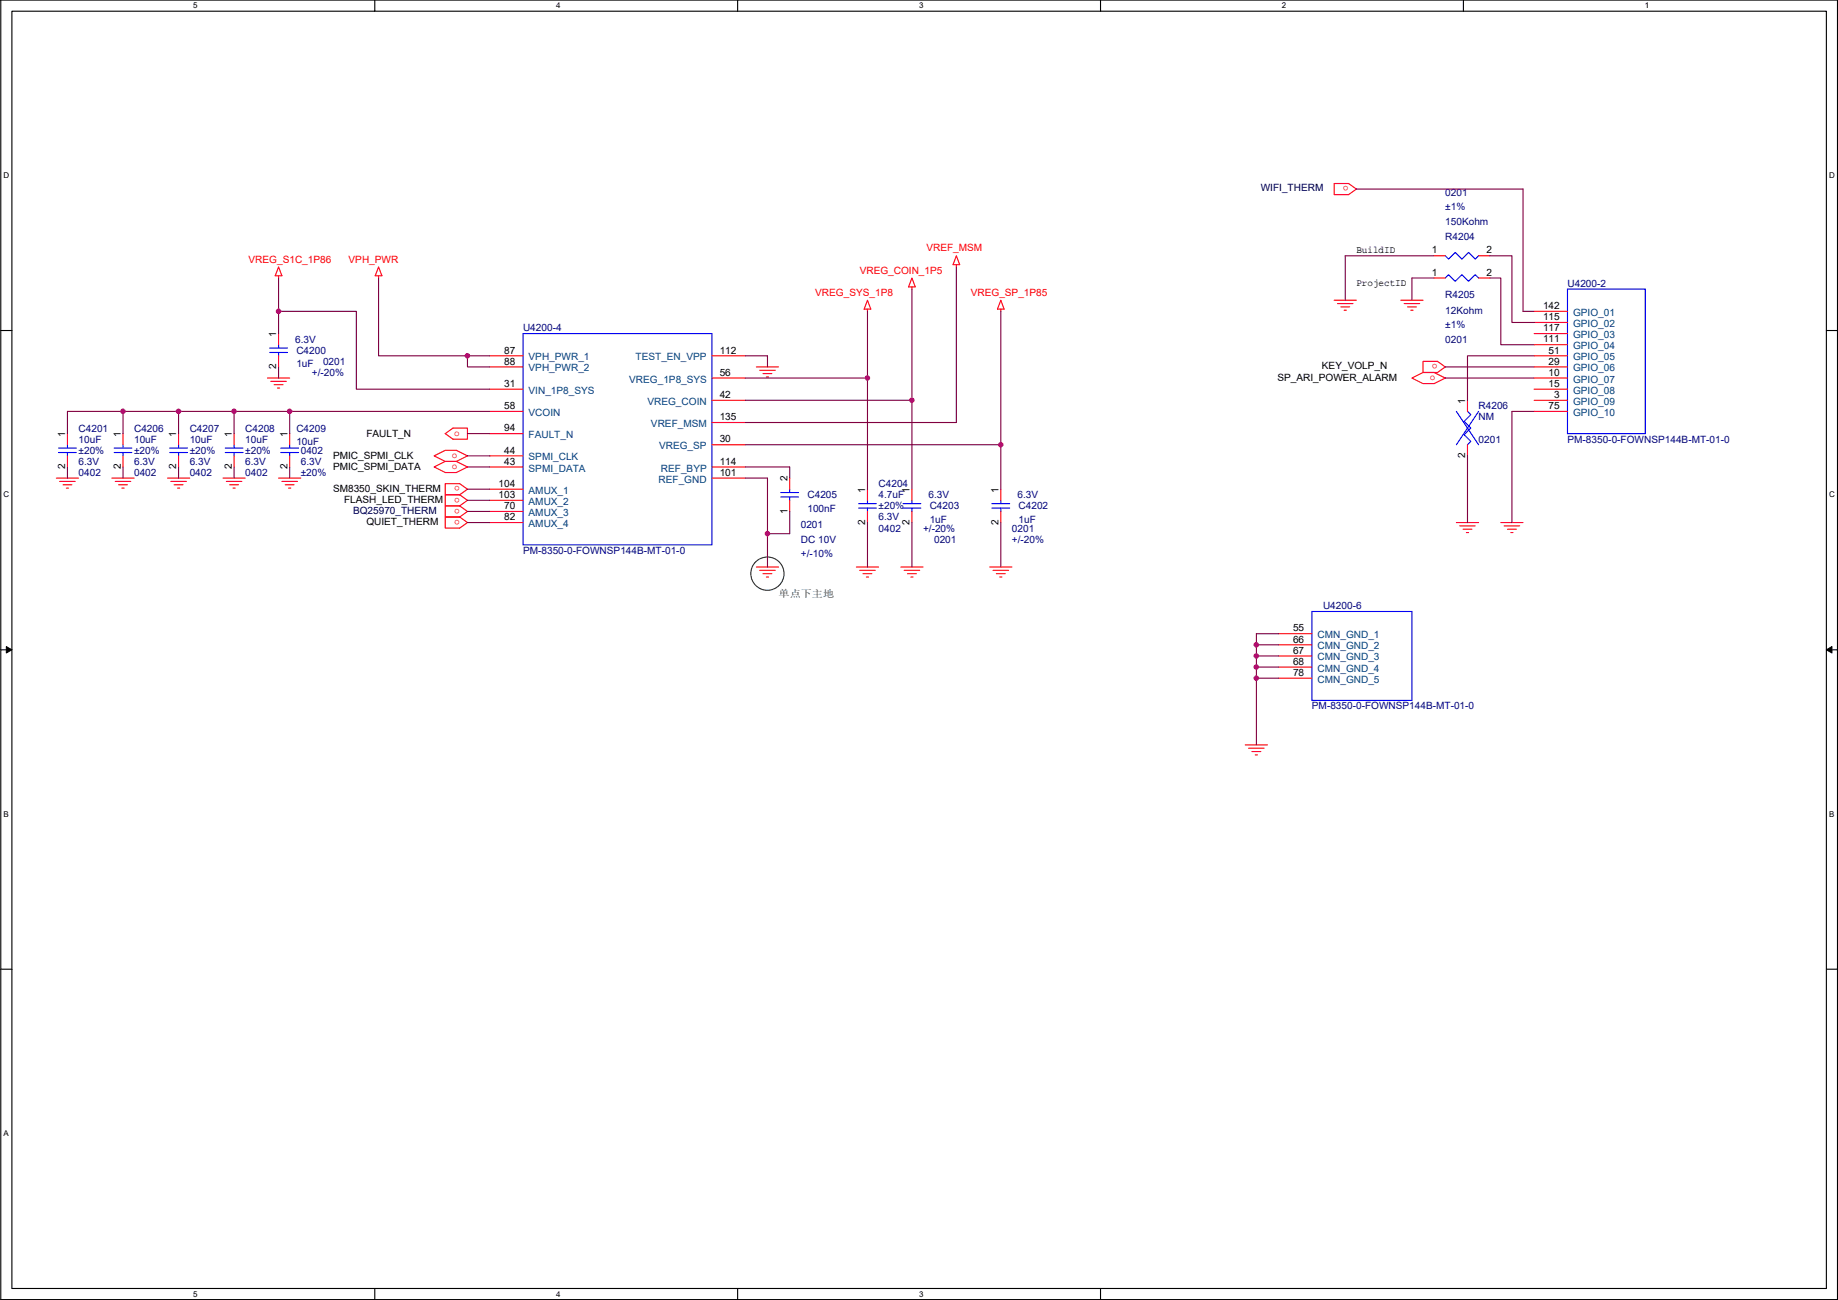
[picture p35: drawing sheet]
<svg xmlns="http://www.w3.org/2000/svg" width="420mm" height="297mm" viewBox="0 0 420 297" stroke-linecap="round" stroke-linejoin="round" font-family="sans-serif">
<defs><g id="words">
<g font-size="2.3" fill="#000040">
<text x="288.2" y="43.7">WIFI_THERM</text>
<text x="80.7" y="117.4">BQ25970_THERM</text>
</g>
<g font-size="2.3" fill="#f00">
<text x="308.3" y="42.6" transform="rotate(180 308.3 42.6)">o</text>
<text x="56.8" y="60">VREG_S1C_1P86</text>
<text x="79.7" y="60">VPH_PWR</text>
<text x="211.8" y="57.4">VREF_MSM</text>
<text x="196.5" y="62.5">VREG_COIN_1P5</text>
<text x="186.4" y="67.6">VREG_SYS_1P8</text>
<text x="221.9" y="67.6">VREG_SP_1P85</text>
<text x="328.6" y="83.2" transform="rotate(180 328.6 83.2)">o</text>
<text x="326.8" y="86.9">o</text>
<text x="103.8" y="99.6">o</text>
<text x="103.3" y="104.7">o</text>
<text x="103.3" y="107.3">o</text>
<text x="105.1" y="111.1" transform="rotate(180 105.1 111.1)">o</text>
<text x="105.1" y="113.7" transform="rotate(180 105.1 113.7)">o</text>
<text x="105.1" y="118.8" transform="rotate(180 105.1 118.8)">o</text>
<text x="105.1" y="116.2" transform="rotate(180 105.1 116.2)">o</text>
</g>
<g font-size="2.3" fill="#000080">
<text x="330.4" y="44.7">0201</text>
<text x="330.4" y="51.3">150Kohm</text>
<text x="330.4" y="48">±1%</text>
<text x="330.4" y="54.9">R4204</text>
<text x="358.3" y="65.6">U4200-2</text>
<text x="330.4" y="68.1">R4205</text>
<text x="330.4" y="71.7">12Kohm</text>
<text x="119.6" y="75.7">U4200-4</text>
<text x="330.4" y="75">±1%</text>
<text x="67.5" y="78.3">6.3V</text>
<text x="67.7" y="80.8">C4200</text>
<text x="67.7" y="83.9">1uF</text>
<text x="73.8" y="83.4">0201</text>
<text x="330.4" y="78.3">0201</text>
<text x="71.3" y="85.9">+/-20%</text>
<text x="338" y="93.5">R4206</text>
<text x="18" y="98.6">C4201</text>
<text x="18" y="101.1">10uF</text>
<text x="30.7" y="98.6">C4206</text>
<text x="30.7" y="101.1">10uF</text>
<text x="43.4" y="98.6">C4207</text>
<text x="43.4" y="101.1">10uF</text>
<text x="56.1" y="98.6">C4208</text>
<text x="56.1" y="101.1">10uF</text>
<text x="67.7" y="98.6">C4209</text>
<text x="67.7" y="101.6">10uF</text>
<text x="338" y="96.1">NM</text>
<text x="338" y="101.1">0201</text>
<text x="358.3" y="101.1">PM-8350-0-FOWNSP144B-MT-01-0</text>
<text x="18" y="106.2">6.3V</text>
<text x="18" y="103.7">±20%</text>
<text x="30.7" y="106.2">6.3V</text>
<text x="30.7" y="103.7">±20%</text>
<text x="43.4" y="106.2">6.3V</text>
<text x="43.4" y="103.7">±20%</text>
<text x="56.1" y="106.2">6.3V</text>
<text x="56.1" y="103.7">±20%</text>
<text x="68.8" y="103.7">0402</text>
<text x="68.8" y="106.2">6.3V</text>
<text x="18" y="108.8">0402</text>
<text x="30.7" y="108.8">0402</text>
<text x="43.4" y="108.8">0402</text>
<text x="56.1" y="108.8">0402</text>
<text x="68.8" y="108.8">±20%</text>
<text x="184.6" y="113.8">C4205</text>
<text x="200.8" y="111.3">C4204</text>
<text x="200.8" y="113.8">4.7uF</text>
<text x="212.3" y="113.8">6.3V</text>
<text x="232.6" y="113.8">6.3V</text>
<text x="184.6" y="116.9">100nF</text>
<text x="200.8" y="118.9">6.3V</text>
<text x="200.8" y="116.4">±20%</text>
<text x="212.5" y="116.4">C4203</text>
<text x="212.5" y="119.4">1uF</text>
<text x="232.8" y="116.4">C4202</text>
<text x="232.8" y="119.4">1uF</text>
<text x="183.1" y="120.7">0201</text>
<text x="183.1" y="124">DC 10V</text>
<text x="200.8" y="121.5">0402</text>
<text x="211" y="121.5">+/-20%</text>
<text x="213.5" y="124">0201</text>
<text x="231.3" y="121.5">0201</text>
<text x="231.3" y="124">+/-20%</text>
<text x="119.6" y="126.5">PM-8350-0-FOWNSP144B-MT-01-0</text>
<text x="183.1" y="127.3">+/-10%</text>
<text x="302.4" y="139.2">U4200-6</text>
<text x="299.9" y="162.1">PM-8350-0-FOWNSP144B-MT-01-0</text>
</g>
<g font-size="2.3">
<text x="310.1" y="57.7">BuildID</text>
<text x="327.3" y="57.9">1</text>
<text x="339.8" y="57.9">2</text>
<text x="310.1" y="65.3">ProjectID</text>
<text x="327.3" y="63">1</text>
<text x="339.8" y="63">2</text>
<text x="352.7" y="70.6">142</text>
<text x="63.2" y="77" transform="rotate(-90 63.2 77)">1</text>
<text x="352.7" y="73.2">115</text>
<text x="352.7" y="75.7">117</text>
<text x="115.2" y="80.8">87</text>
<text x="115.2" y="83.3">88</text>
<text x="164.5" y="80.8">112</text>
<text x="352.7" y="78.2">111</text>
<text x="354" y="80.8">51</text>
<text x="354" y="83.3">29</text>
<text x="63.2" y="84.4" transform="rotate(-90 63.2 84.4)">2</text>
<text x="115.2" y="88.4">31</text>
<text x="164.5" y="85.9">56</text>
<text x="292" y="87.2">SP_ARI_POWER_ALARM</text>
<text x="302.2" y="84.4">KEY_VOLP_N</text>
<text x="354" y="85.9">10</text>
<text x="354" y="88.4">15</text>
<text x="115.2" y="93.5">58</text>
<text x="164.5" y="90.9">42</text>
<text x="334.9" y="92.2" transform="rotate(-90 334.9 92.2)">1</text>
<text x="354" y="93.5">75</text>
<text x="355.3" y="90.9">3</text>
<text x="14.9" y="99.8" transform="rotate(-90 14.9 99.8)">1</text>
<text x="27.6" y="99.8" transform="rotate(-90 27.6 99.8)">1</text>
<text x="40.3" y="99.8" transform="rotate(-90 40.3 99.8)">1</text>
<text x="53" y="99.8" transform="rotate(-90 53 99.8)">1</text>
<text x="65.7" y="99.8" transform="rotate(-90 65.7 99.8)">1</text>
<text x="83.7" y="99.9">FAULT_N</text>
<text x="115.2" y="98.6">94</text>
<text x="164.5" y="96">135</text>
<text x="164.5" y="101.1">30</text>
<text x="14.9" y="107.2" transform="rotate(-90 14.9 107.2)">2</text>
<text x="27.6" y="107.2" transform="rotate(-90 27.6 107.2)">2</text>
<text x="40.3" y="107.2" transform="rotate(-90 40.3 107.2)">2</text>
<text x="53" y="107.2" transform="rotate(-90 53 107.2)">2</text>
<text x="65.7" y="107.2" transform="rotate(-90 65.7 107.2)">2</text>
<text x="76.1" y="104.9">PMIC_SPMI_CLK</text>
<text x="76.1" y="107.5">PMIC_SPMI_DATA</text>
<text x="115.2" y="103.6">44</text>
<text x="115.2" y="106.2">43</text>
<text x="164.5" y="106.2">114</text>
<text x="334.9" y="104.7" transform="rotate(-90 334.9 104.7)">2</text>
<text x="76.1" y="112.3">SM8350_SKIN_THERM</text>
<text x="114" y="111.3">104</text>
<text x="114" y="113.8">103</text>
<text x="164.5" y="108.7">101</text>
<text x="180" y="110" transform="rotate(-90 180 110)">2</text>
<text x="197.8" y="112.5" transform="rotate(-90 197.8 112.5)">1</text>
<text x="207.9" y="112.5" transform="rotate(-90 207.9 112.5)">1</text>
<text x="228.2" y="112.5" transform="rotate(-90 228.2 112.5)">1</text>
<text x="78.7" y="114.9">FLASH_LED_THERM</text>
<text x="83.7" y="119.9">QUIET_THERM</text>
<text x="115.2" y="116.3">70</text>
<text x="115.2" y="118.9">82</text>
<text x="180" y="117.4" transform="rotate(-90 180 117.4)">1</text>
<text x="197.8" y="119.9" transform="rotate(-90 197.8 119.9)">2</text>
<text x="207.9" y="119.9" transform="rotate(-90 207.9 119.9)">2</text>
<text x="228.2" y="119.9" transform="rotate(-90 228.2 119.9)">2</text>
<text x="295.6" y="144.3">55</text>
<text x="295.6" y="146.8">66</text>
<text x="295.6" y="149.4">67</text>
<text x="295.6" y="151.9">68</text>
<text x="295.6" y="154.4">78</text>
</g>
<g font-size="2.3" fill="#004080">
<text x="359.6" y="72.2">GPIO_01</text>
<text x="359.6" y="74.7">GPIO_02</text>
<text x="359.6" y="77.3">GPIO_03</text>
<text x="120.8" y="82.3">VPH_PWR_1</text>
<text x="145.3" y="82.3">TEST_EN_VPP</text>
<text x="359.6" y="79.8">GPIO_04</text>
<text x="359.6" y="82.3">GPIO_05</text>
<text x="120.8" y="84.9">VPH_PWR_2</text>
<text x="120.8" y="90">VIN_1P8_SYS</text>
<text x="143.8" y="87.4">VREG_1P8_SYS</text>
<text x="359.6" y="84.9">GPIO_06</text>
<text x="359.6" y="87.4">GPIO_07</text>
<text x="359.6" y="90">GPIO_08</text>
<text x="120.8" y="95">VCOIN</text>
<text x="148" y="92.5">VREG_COIN</text>
<text x="359.6" y="92.5">GPIO_09</text>
<text x="359.6" y="95">GPIO_10</text>
<text x="120.8" y="100.1">FAULT_N</text>
<text x="148.8" y="97.6">VREF_MSM</text>
<text x="120.8" y="105.2">SPMI_CLK</text>
<text x="120.8" y="107.7">SPMI_DATA</text>
<text x="150.7" y="102.7">VREG_SP</text>
<text x="151.1" y="107.7">REF_BYP</text>
<text x="120.8" y="112.8">AMUX_1</text>
<text x="150.5" y="110.3">REF_GND</text>
<text x="120.8" y="115.4">AMUX_2</text>
<text x="120.8" y="117.9">AMUX_3</text>
<text x="120.8" y="120.4">AMUX_4</text>
<text x="301.2" y="145.8">CMN_GND_1</text>
<text x="301.2" y="148.4">CMN_GND_2</text>
<text x="301.2" y="150.9">CMN_GND_3</text>
<text x="301.2" y="153.5">CMN_GND_4</text>
<text x="301.2" y="156">CMN_GND_5</text>
</g>
<text font-size="2.3" fill="#008000" x="178" y="136.5">单点下主地</text>
<g font-size="1.8">
<text x="44.2" y="1.9">5</text>
<text x="127.1" y="1.9">4</text>
<text x="210.1" y="1.9">3</text>
<text x="293" y="1.9">2</text>
<text x="376" y="1.9">1</text>
<text x=".8" y="40.7">D</text>
<text x="418.1" y="40.7">D</text>
<text x=".8" y="113.6">C</text>
<text x="418.1" y="113.6">C</text>
<text x=".8" y="186.6">B</text>
<text x="418.1" y="186.6">B</text>
<text x=".8" y="259.5">A</text>
<text x="44.2" y="296.3">5</text>
<text x="127.1" y="296.3">4</text>
<text x="210.1" y="296.3">3</text>
</g>
</g></defs>
<path d="M.2 0h419.8v296.9h-419.8zM2.7 2.6h414.8v291.8h-414.8z" fill="none" stroke="#000" stroke-width=".25"/>
<g fill="#fff">
<path d="M44.2 .3h1v2h-1z"/>
<path d="M44.2 294.7h1v2h-1z"/>
</g>
<path d="M85.7 0v2.6M85.7 294.4v2.5" fill="none" stroke="#000" stroke-width=".25"/>
<g fill="#fff">
<path d="M127.1 .3h1v2h-1z"/>
<path d="M127.1 294.7h1v2h-1z"/>
</g>
<path d="M168.6 0v2.6M168.6 294.4v2.5" fill="none" stroke="#000" stroke-width=".25"/>
<g fill="#fff">
<path d="M210.1 .3h1v2h-1z"/>
<path d="M210.1 294.7h1v2h-1z"/>
</g>
<path d="M251.6 0v2.6M251.6 294.4v2.5" fill="none" stroke="#000" stroke-width=".25"/>
<path d="M293 .3h1v2h-1z" fill="#fff"/>
<path d="M334.5 0v2.6" fill="none" stroke="#000" stroke-width=".25"/>
<g fill="#fff">
<path d="M376 .3h1v2h-1z"/>
<path d="M.8 39h1.3v2.1h-1.3z"/>
<path d="M418.1 39h1.3v2.1h-1.3z"/>
<path d="M.8 112h1.3v2h-1.3z"/>
<path d="M418.1 112h1.3v2h-1.3z"/>
</g>
<path d="M.2 75.5h2.5M417.5 75.5h2.5" fill="none" stroke="#000" stroke-width=".25"/>
<g fill="#fff">
<path d="M.8 185h1.2v2h-1.2z"/>
<path d="M418.1 185h1.2v2h-1.2z"/>
</g>
<path d="M.2 148.5h2.5M417.5 148.5h2.5" fill="none" stroke="#000" stroke-width=".25"/>
<path d="M1.4 147.7l1.3 .8-1.3 .7zM417.5 148.5l1.3-.8v1.5z" fill="#000" stroke="#000" stroke-width=".23"/>
<path d="M.8 257.9h1.2v2h-1.2z" fill="#fff"/>
<path d="M.2 221.4h2.5M417.5 221.4h2.5" fill="none" stroke="#000" stroke-width=".25"/>
<circle cx="175.4" cy="131.1" r="3.8" fill="none" stroke="#008000" stroke-width=".25"/>
<g fill="none" stroke="#f00" stroke-width=".25">
<path d="M218.6 58.4l.8 2.1h-1.5zM305 41.9h3.3l1.8 1.3-1.8 1.3h-3.3zM327.8 58.4h2.6M338 58.4h2.5M63.7 63v.5M63.7 76.2v2.6M63.7 61l.7 2h-1.5zM86.5 63v.5M86.5 61l.8 2h-1.5zM198.3 70.6v.5M198.3 68.6l.8 2h-1.6zM208.5 63.5l.7 2.1h-1.5z"/>
<path d="M208.5 65.6v.5M218.6 60.5v.5M228.8 70.6v.5M228.8 68.6l.7 2h-1.5zM305 68.6h5.1M305.7 69.4h3.6M306.5 70.1h2M307.3 70.9h.5M320.2 68.6h5.1M321 69.4h3.5M321.7 70.1h2.1M322.5 70.9h.5"/>
<path d="M327.8 63.5h2.6M338 63.5h2.5M350.7 71.1h7.6M350.7 73.7h7.6M350.7 76.2h7.6M350.7 78.8h7.6M15.4 99.1v2.5M28.1 99.1v2.5M40.8 99.1v2.5M53.5 99.1v2.5M61.1 86.4h5.1M61.9 87.1h3.6"/>
<path d="M62.7 87.9h2M63.4 88.7h.5M63.7 81.3v2.5M66.2 99.1v2.5M101.8 99.1l1.8-1.3h3.3v2.6h-3.3zM111.9 81.3h7.7M111.9 83.8h7.7M111.9 88.9h7.7M111.9 94h7.7M111.9 99.1h7.7M162.7 81.3h7.7M162.7 86.4h7.7"/>
<path d="M162.7 91.5h7.7M162.7 96.5h7.7M172.9 83.8h5.1M173.7 84.6h3.5M174.4 85.4h2.1M175.2 86.1h.5M322.8 86.4l2.5-1.3h2.5l2.6 1.3-2.6 1.3h-2.5zM325.3 82.6h3.3l1.8 1.2-1.8 1.3h-3.3zM335.5 91.5v2.5M350.7 81.3h7.6M350.7 83.8h7.6M350.7 86.4h7.6"/>
<path d="M350.7 88.9h7.6M350.7 91.5h7.6M350.7 94h7.6M12.9 109.2h5.1M13.6 110h3.6M14.4 110.8h2M15.2 111.5h.5M15.4 104.2v2.5M25.6 109.2h5.1M26.3 110h3.6M27.1 110.8h2M27.9 111.5h.5"/>
<path d="M28.1 104.2v2.5M38.3 109.2h5.1M39 110h3.6M39.8 110.8h2M40.6 111.5h.5M40.8 104.2v2.5M51 109.2h5.1M51.7 110h3.6M52.5 110.8h2M53.3 111.5h.5M53.5 104.2v2.5M63.7 109.2h5.1"/>
<path d="M64.4 110h3.6M65.2 110.8h2M66 111.5h.5M66.2 104.2v2.5M99.2 104.2l2.6-1.3h2.5l2.6 1.3-2.6 1.2h-2.5zM99.2 106.7l2.6-1.3h2.5l2.6 1.3-2.6 1.3h-2.5zM101.8 110.5h3.3l1.8 1.3-1.8 1.3h-3.3zM101.8 118.1h3.3l1.8 1.3-1.8 1.3h-3.3zM105.1 113.1l1.8 1.2-1.8 1.3M105.1 115.6l1.8 1.3-1.8 1.2M105.1 113.1h-3.3v2.5h3.3M105.1 115.6h-3.3v2.5h3.3"/>
<path d="M111.9 104.2h7.7M111.9 106.7h7.7M111.9 111.8h7.7M111.9 114.3h7.7M111.9 116.9h7.7M111.9 119.4h7.7M162.7 101.6h7.7M162.7 106.7h7.7M162.7 109.2h7.7M180.5 114.3v2.6M180.5 109.2v2.6M198.3 111.8v2.5"/>
<path d="M198.3 116.9v2.5M208.5 111.8v2.5M208.5 116.9v2.5M228.8 111.8v2.5M228.8 116.9v2.5M332.9 119.4h5.1M335.5 101.6v2.6M343.1 119.4h5.1M172.9 129.6h5.1M173.7 130.3h3.5M174.4 131.1h2.1M175.2 131.8h.5"/>
<path d="M195.8 129.6h5M196.5 130.3h3.6M197.3 131.1h2M198 131.8h.6M205.9 129.6h5.1M206.7 130.3h3.5M207.4 131.1h2.1M208.2 131.8h.5M226.2 129.6h5.1M227 130.3h3.6M227.8 131.1h2M228.5 131.8h.5"/>
<path d="M333.7 120.2h3.5M334.4 120.9h2.1M335.2 121.7h.5M343.8 120.2h3.6M344.6 120.9h2M345.4 121.7h.5M292.3 144.8h7.6M292.3 147.3h7.6M292.3 149.9h7.6M292.3 152.4h7.6M292.3 155h7.6M284.7 170.2h5"/>
<path d="M285.4 171h3.6M286.2 171.7h2M286.9 172.5h.6"/>
</g>
<g fill="none" stroke="#00f" stroke-width=".25">
<path d="M330.4 58.4l.7 .8 1.6-1.5 1.5 1.5 1.5-1.5 1.5 1.5 .8-.8M61.6 79.5h4.1M63.7 78.8v.7M119.6 76.2h43.1v48.3h-43.1zM330.4 63.5l.7-.7 1.6 1.5 1.5-1.5 1.5 1.5 1.5-1.5 .8 .7M358.3 66.1h17.8v33h-17.8zM61.6 80.5h4.1M63.7 80.5v.8M332.9 94l5.1 7.6M335.5 94l.7 .8-1.5 1.5 1.5 1.5-1.5 1.5 1.5 1.6-.7 .7M338 94l-5.1 7.6M13.4 102.4h4.1"/>
<path d="M13.4 103.4h4.1M15.4 101.6v.8M15.4 103.4v.8M26.1 102.4h4.1M26.1 103.4h4.1M28.1 101.6v.8M28.1 103.4v.8M38.8 102.4h4.1M38.8 103.4h4.1M40.8 101.6v.8M40.8 103.4v.8M51.5 102.4h4.1"/>
<path d="M51.5 103.4h4.1M53.5 101.6v.8M53.5 103.4v.8M64.2 102.4h4.1M64.2 103.4h4.1M66.2 101.6v.8M66.2 103.4v.8M178.5 113.6h4.1M178.5 112.5h4.1M180.5 113.6v.7M180.5 111.8v.7M196.3 115.1h4"/>
<path d="M196.3 116.1h4M198.3 114.3v.8M198.3 116.1v.8M206.4 115.1h4.1M206.4 116.1h4.1M208.5 114.3v.8M208.5 116.1v.8M226.7 115.1h4.1M226.7 116.1h4.1M228.8 114.3v.8M228.8 116.1v.8M299.9 139.7h22.9v20.3h-22.9z"/>
</g>
<g fill="none" stroke="#800040" stroke-width=".25">
<path d="M310.1 43.2h38.1v27.9h2.5M327.8 58.4h-20.3v10.2M340.5 58.4h5.1v15.3h5.1M63.7 63.5v7.6M63.7 71.1v5.1M63.7 71.1h17.8v17.8h30.4M86.5 63.5v17.8h20.4M198.3 71.1v15.3M208.5 66.1v25.4M218.6 61v35.5h-48.2M228.8 71.1v30.5M327.8 63.5h-5v5.1"/>
<path d="M340.5 63.5h2.6v15.3h7.6M28.1 94h-12.7v5.1M28.1 94v5.1M28.1 94h12.7M40.8 94v5.1M40.8 94h12.7M63.7 83.8v2.6M66.2 94h-12.7v5.1M106.9 81.3v2.5h5M106.9 81.3h5M106.9 99.1h5M111.9 94h-45.7v5.1"/>
<path d="M170.4 86.4h27.9M170.4 81.3h5v2.5M170.4 91.5h38.1M198.3 86.4v25.4M208.5 91.5v20.3M330.4 83.8h20.3M330.4 86.4h20.3M350.7 94h-5.1v25.4M350.7 81.3h-15.2v10.2M15.4 106.7v2.5M28.1 106.7v2.5M40.8 106.7v2.5"/>
<path d="M53.5 106.7v2.5M66.2 106.7v2.5M106.9 104.2h5M106.9 106.7h5M106.9 111.8h5M106.9 114.3h5M106.9 119.4h5M106.9 116.9h5M170.4 101.6h58.4M170.4 106.7h10.1v2.5M170.4 109.2h5v12.7M180.5 116.9v5h-5.1"/>
<path d="M198.3 119.4v10.2M208.5 119.4v10.2M228.8 119.4v10.2M228.8 101.6v10.2M335.5 104.2v15.2M175.4 121.9v7.7M287.2 147.3v2.6M287.2 149.9v2.5M287.2 152.4v2.6M287.2 155v15.2M287.2 147.3h5.1M287.2 149.9h5.1"/>
<path d="M287.2 152.4h5.1M287.2 155h5.1M292.3 144.8h-5.1v2.5"/>
</g>
<g fill="#f0f" stroke="#f0f" stroke-width=".25">
<circle cx="63.7" cy="71.1" r=".5"/>
<circle cx="106.8" cy="81.3" r=".5"/>
<circle cx="228.8" cy="101.6" r=".5"/>
<circle cx="175.4" cy="121.9" r=".5"/>
<circle cx="287.2" cy="147.3" r=".5"/>
<circle cx="287.2" cy="152.4" r=".5"/>
<circle cx="287.2" cy="149.9" r=".5"/>
<circle cx="287.2" cy="154.9" r=".5"/>
<circle cx="198.3" cy="86.4" r=".5"/>
<circle cx="208.4" cy="91.4" r=".5"/>
<circle cx="66.2" cy="94" r=".5"/>
<circle cx="53.5" cy="94" r=".5"/>
<circle cx="40.8" cy="94" r=".5"/>
<circle cx="28.1" cy="94" r=".5"/>
</g>
<use href="#words"/>
</svg>
